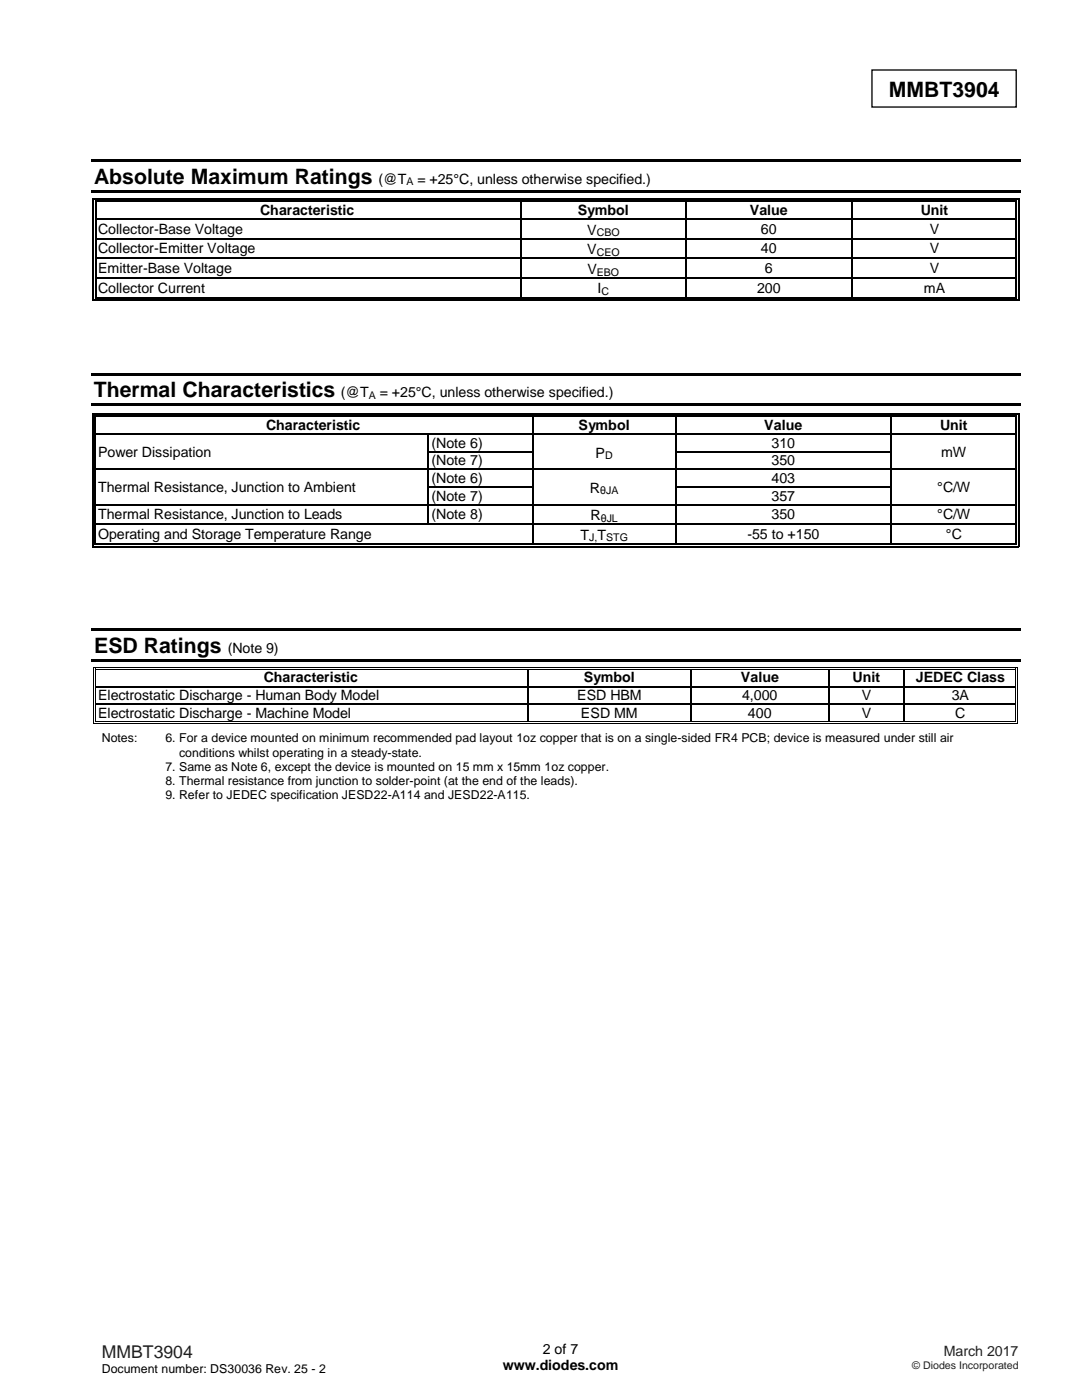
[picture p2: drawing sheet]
<svg xmlns="http://www.w3.org/2000/svg" width="216mm" height="279mm" viewBox="0 0 216 279" stroke-linecap="round" stroke-linejoin="round" font-family="sans-serif">
<defs><g id="words">
<g font-size="4.2">
<text x="177.4" y="19.3">MMBT3904</text>
<text x="18.8" y="36.7">Absolute Maximum Ratings</text>
<text x="18.7" y="79.3">Thermal Characteristics</text>
<text x="18.8" y="130.2">ESD Ratings</text>
</g>
<text font-size="3.5" fill="#231f20" x="20.3" y="270.9">MMBT3904</text>
<g font-size="2.8">
<text x="75.5" y="36.7">(@T</text>
<text x="83.3" y="36.7">= +25°C, unless otherwise specified.)</text>
<text x="19.6" y="46.7">Collector-Base Voltage</text>
<text x="51.9" y="42.9">Characteristic</text>
<text x="115.3" y="42.9">Symbol</text>
<text x="117.2" y="46.8">V</text>
<text x="149.6" y="42.9">Value</text>
<text x="151.8" y="46.7">60</text>
<text x="183.7" y="42.9">Unit</text>
<text x="185.5" y="46.7">V</text>
<text x="19.6" y="50.6">Collector-Emitter Voltage</text>
<text x="117.2" y="50.7">V</text>
<text x="151.8" y="50.6">40</text>
<text x="185.5" y="50.6">V</text>
<text x="19.6" y="54.5">Emitter-Base Voltage</text>
<text x="19.6" y="58.4">Collector Current</text>
<text x="117.2" y="54.7">V</text>
<text x="119.2" y="58.6">I</text>
<text x="151.1" y="58.4">200</text>
<text x="152.6" y="54.5">6</text>
<text x="184.4" y="58.4">mA</text>
<text x="185.5" y="54.5">V</text>
<text x="68" y="79.3">(@T</text>
<text x="75.8" y="79.3">= +25°C, unless otherwise specified.)</text>
<text x="53.1" y="85.8">Characteristic</text>
<text x="86.1" y="89.4">(Note 6)</text>
<text x="115.5" y="85.8">Symbol</text>
<text x="152.5" y="85.8">Value</text>
<text x="153.9" y="89.4">310</text>
<text x="187.6" y="85.8">Unit</text>
<text x="19.6" y="91.1">Power Dissipation</text>
<text x="86.1" y="92.9">(Note 7)</text>
<text x="118.9" y="91.3">P</text>
<text x="153.9" y="92.9">350</text>
<text x="187.8" y="91.1">mW</text>
<text x="19.6" y="98.1">Thermal Resistance, Junction to Ambient</text>
<text x="86.1" y="96.4">(Note 6)</text>
<text x="86.1" y="99.9">(Note 7)</text>
<text x="117.7" y="98.3">R</text>
<text x="153.9" y="96.4">403</text>
<text x="153.9" y="99.9">357</text>
<text x="187" y="98.1">°C/W</text>
<text x="19.6" y="103.6">Thermal Resistance, Junction to Leads</text>
<text x="19.6" y="107.5">Operating and Storage Temperature Range</text>
<text x="86.1" y="103.6">(Note 8)</text>
<text x="115.8" y="107.7">T T</text>
<text x="117.8" y="103.8">R</text>
<text x="149.1" y="107.5">-55 to +150</text>
<text x="153.9" y="103.6">350</text>
<text x="187" y="103.6">°C/W</text>
<text x="188.8" y="107.5">°C</text>
<text x="45.4" y="130.2">(Note 9)</text>
<text x="52.6" y="136.2">Characteristic</text>
<text x="116.5" y="136.2">Symbol</text>
<text x="147.9" y="136.2">Value</text>
<text x="170.1" y="136.2">Unit</text>
<text x="182.7" y="136.2">JEDEC Class</text>
<text x="19.6" y="139.7">Electrostatic Discharge - Human Body Model</text>
<text x="19.6" y="143.2">Electrostatic Discharge - Machine Model</text>
<text x="115.2" y="139.7">ESD HBM</text>
<text x="115.9" y="143.2">ESD MM</text>
<text x="148.1" y="139.7">4,000</text>
<text x="149.2" y="143.2">400</text>
<text x="172" y="139.7">V</text>
<text x="172" y="143.2">V</text>
<text x="189.9" y="139.7">3A</text>
<text x="190.6" y="143.2">C</text>
<text x="100.3" y="273.5">www.diodes.com</text>
<text x="108.3" y="270.2">2 of 7</text>
</g>
<text font-size="2.8" fill="#231f20" x="188.3" y="270.6">March 2017</text>
<g font-size="2.5">
<text x="20.3" y="148.1">Notes:</text>
<text x="33" y="148.1">6. For a device mounted on minimum recommended pad layout 1oz copper that is on a single-sided FR4 PCB; device is measured under still air</text>
<text x="33" y="153.8">7. Same as Note 6, except the device is mounted on 15 mm x 15mm 1oz copper.</text>
<text x="35.7" y="151">conditions whilst operating in a steady-state.</text>
<text x="33" y="156.7">8. Thermal resistance from junction to solder-point (at the end of the leads).</text>
<text x="33" y="159.5">9. Refer to JEDEC specification JESD22-A114 and JESD22-A115.</text>
<text x="20.3" y="274">Document number: DS30036 Rev. 25 - 2</text>
</g>
<g font-size="2.1">
<text x="81.1" y="37">A</text>
<text x="119.1" y="47.2">CBO</text>
<text x="119.1" y="51.1">CEO</text>
<text x="119.1" y="55">EBO</text>
<text x="120" y="58.9">C</text>
<text x="73.6" y="79.6">A</text>
<text x="120.8" y="91.7">D</text>
<text x="119.7" y="98.7">θJA</text>
<text x="119.9" y="104.2">θJL</text>
<text x="117.6" y="108.1">J,</text>
<text x="121" y="108.1">STG</text>
</g>
<text font-size="2.1" fill="#231f20" x="182" y="273.2">© Diodes Incorporated</text>
</g></defs>
<path d="M174 14h28.8v7.4h-28.8z" fill="none" stroke="#000" stroke-width=".26"/>
<g fill="#000">
<path d="M18.3 31.8h185.4v.5h-185.4z" fill-rule="evenodd"/>
<path d="M18.3 38h185.4v.5h-185.4z" fill-rule="evenodd"/>
<path d="M18.5 39.5h.7v.3h-.7z" fill-rule="evenodd"/>
<path d="M103.7 39.5h.8v.3h-.8z" fill-rule="evenodd"/>
<path d="M136.8 39.5h.8v.3h-.8z" fill-rule="evenodd"/>
<path d="M169.9 39.5h.7v.3h-.7z" fill-rule="evenodd"/>
<path d="M202.6 39.5h.8v.3h-.8z" fill-rule="evenodd"/>
<path d="M18.5 39.5h.2v.9h-.2z" fill-rule="evenodd"/>
<path d="M18.5 43.6h.2v.3h-.2z" fill-rule="evenodd"/>
<path d="M18.5 47.5h.2v.3h-.2z" fill-rule="evenodd"/>
<path d="M18.5 51.4h.2v.3h-.2z" fill-rule="evenodd"/>
<path d="M18.5 55.3h.2v.3h-.2z" fill-rule="evenodd"/>
<path d="M19 40.1h.2v.3h-.2z" fill-rule="evenodd"/>
<path d="M19 40.1h.2v.2h-.2z" fill-rule="evenodd"/>
<path d="M19 43.6h.2v.3h-.2z" fill-rule="evenodd"/>
<path d="M19 47.5h.2v.3h-.2z" fill-rule="evenodd"/>
<path d="M19 51.4h.2v.3h-.2z" fill-rule="evenodd"/>
<path d="M19 55.3h.2v.3h-.2z" fill-rule="evenodd"/>
<path d="M19 59.3h.2v.2h-.2z" fill-rule="evenodd"/>
<path d="M19 59.3h.2v.2h-.2z" fill-rule="evenodd"/>
<path d="M103.7 40.3l.3 .1z" fill-rule="evenodd"/>
<path d="M103.7 40.1h.8v.2h-.8z" fill-rule="evenodd"/>
<path d="M103.7 43.6h.3v.3h-.3z" fill-rule="evenodd"/>
<path d="M103.7 47.5h.3v.3h-.3z" fill-rule="evenodd"/>
<path d="M103.7 51.4h.3v.3h-.3z" fill-rule="evenodd"/>
<path d="M103.7 55.3h.3v.3h-.3z" fill-rule="evenodd"/>
<path d="M103.7 59.3h.8v.2h-.8z" fill-rule="evenodd"/>
<path d="M136.8 40.3l.3 .1z" fill-rule="evenodd"/>
<path d="M136.8 40.1h.8v.2h-.8z" fill-rule="evenodd"/>
<path d="M136.8 43.6h.3v.3h-.3z" fill-rule="evenodd"/>
<path d="M136.8 47.5h.3v.3h-.3z" fill-rule="evenodd"/>
<path d="M136.8 51.4h.3v.3h-.3z" fill-rule="evenodd"/>
<path d="M136.8 55.3h.3v.3h-.3z" fill-rule="evenodd"/>
<path d="M136.8 59.3h.8v.2h-.8z" fill-rule="evenodd"/>
<path d="M169.9 40.3l.2 .1z" fill-rule="evenodd"/>
<path d="M169.9 40.1h.7v.2h-.7z" fill-rule="evenodd"/>
<path d="M169.9 43.6h.2v.3h-.2z" fill-rule="evenodd"/>
<path d="M169.9 47.5h.2v.3h-.2z" fill-rule="evenodd"/>
<path d="M169.9 51.4h.2v.3h-.2z" fill-rule="evenodd"/>
<path d="M169.9 55.3h.2v.3h-.2z" fill-rule="evenodd"/>
<path d="M169.9 59.3h.7v.2h-.7z" fill-rule="evenodd"/>
<path d="M202.6 40.1h.3v.3h-.3z" fill-rule="evenodd"/>
<path d="M202.6 40.1h.3v.2h-.3z" fill-rule="evenodd"/>
<path d="M202.6 43.6h.3v.3h-.3z" fill-rule="evenodd"/>
<path d="M202.6 47.5h.3v.3h-.3z" fill-rule="evenodd"/>
<path d="M202.6 51.4h.3v.3h-.3z" fill-rule="evenodd"/>
<path d="M202.6 55.3h.3v.3h-.3z" fill-rule="evenodd"/>
<path d="M202.6 59.3h.3v.2h-.3z" fill-rule="evenodd"/>
<path d="M202.6 59.3h.3v.2h-.3z" fill-rule="evenodd"/>
<path d="M203.2 39.5h.2v.9h-.2z" fill-rule="evenodd"/>
<path d="M203.2 43.6h.2v.3h-.2z" fill-rule="evenodd"/>
<path d="M203.2 47.5h.2v.3h-.2z" fill-rule="evenodd"/>
<path d="M203.2 51.4h.2v.3h-.2z" fill-rule="evenodd"/>
<path d="M203.2 55.3h.2v.3h-.2z" fill-rule="evenodd"/>
<path d="M18.2 74.4h185.5v.5h-185.5z" fill-rule="evenodd"/>
<path d="M18.5 59.3h.2v.7h-.2z" fill-rule="evenodd"/>
<path d="M18.5 59.8h.7v.2h-.7z" fill-rule="evenodd"/>
<path d="M103.7 59.8h.8v.2h-.8z" fill-rule="evenodd"/>
<path d="M136.8 59.8h.8v.2h-.8z" fill-rule="evenodd"/>
<path d="M169.9 59.8h.7v.2h-.7z" fill-rule="evenodd"/>
<path d="M202.6 59.8h.8v.2h-.8z" fill-rule="evenodd"/>
<path d="M203.2 59.3h.2v.7h-.2z" fill-rule="evenodd"/>
<path d="M18.2 80.6h185.5v.5h-185.5z" fill-rule="evenodd"/>
<path d="M18.4 82.5h.3v.8h-.3z" fill-rule="evenodd"/>
<path d="M18.4 82.5h.8v.2h-.8z" fill-rule="evenodd"/>
<path d="M18.4 86.5h.3v.3h-.3z" fill-rule="evenodd"/>
<path d="M18.4 90.1h.3v.2h-.3z" fill-rule="evenodd"/>
<path d="M18.4 93.5h.3v.3h-.3z" fill-rule="evenodd"/>
<path d="M18.4 97h.3v.3h-.3z" fill-rule="evenodd"/>
<path d="M18.9 83h.3v.3h-.3z" fill-rule="evenodd"/>
<path d="M18.9 83h.3v.2h-.3z" fill-rule="evenodd"/>
<path d="M18.9 86.5h.3v.3h-.3z" fill-rule="evenodd"/>
<path d="M18.9 90.1h.3v.2h-.3z" fill-rule="evenodd"/>
<path d="M18.9 93.5h.3v.3h-.3z" fill-rule="evenodd"/>
<path d="M18.9 97h.3v.3h-.3z" fill-rule="evenodd"/>
<path d="M85.2 86.5h.3v.3h-.3z" fill-rule="evenodd"/>
<path d="M85.2 90.1h.3v.2h-.3z" fill-rule="evenodd"/>
<path d="M85.2 93.5h.3v.3h-.3z" fill-rule="evenodd"/>
<path d="M85.2 97h.3v.3h-.3z" fill-rule="evenodd"/>
<path d="M106.1 83.2l.3 .1z" fill-rule="evenodd"/>
<path d="M106.1 82.5h.8v.2h-.8z" fill-rule="evenodd"/>
<path d="M106.1 83h.8v.2h-.8z" fill-rule="evenodd"/>
<path d="M106.1 86.5h.3v.3h-.3z" fill-rule="evenodd"/>
<path d="M106.1 90.1h.3v.2h-.3z" fill-rule="evenodd"/>
<path d="M106.1 93.5h.3v.3h-.3z" fill-rule="evenodd"/>
<path d="M106.1 97h.3v.3h-.3z" fill-rule="evenodd"/>
<path d="M134.7 83.2l.3 .1z" fill-rule="evenodd"/>
<path d="M134.7 82.5h.8v.2h-.8z" fill-rule="evenodd"/>
<path d="M134.7 83h.8v.2h-.8z" fill-rule="evenodd"/>
<path d="M134.7 86.5h.3v.3h-.3z" fill-rule="evenodd"/>
<path d="M134.7 90.1h.3v.2h-.3z" fill-rule="evenodd"/>
<path d="M134.7 93.5h.3v.3h-.3z" fill-rule="evenodd"/>
<path d="M134.7 97h.3v.3h-.3z" fill-rule="evenodd"/>
<path d="M177.6 83.2l.2 .1z" fill-rule="evenodd"/>
<path d="M177.6 82.5h.7v.2h-.7z" fill-rule="evenodd"/>
<path d="M177.6 83h.7v.2h-.7z" fill-rule="evenodd"/>
<path d="M177.6 86.5h.2v.3h-.2z" fill-rule="evenodd"/>
<path d="M177.6 90.1h.2v.2h-.2z" fill-rule="evenodd"/>
<path d="M177.6 93.5h.2v.3h-.2z" fill-rule="evenodd"/>
<path d="M177.6 97h.2v.3h-.2z" fill-rule="evenodd"/>
<path d="M202.6 82.5h.8v.2h-.8z" fill-rule="evenodd"/>
<path d="M202.6 83h.3v.3h-.3z" fill-rule="evenodd"/>
<path d="M202.6 83h.3v.2h-.3z" fill-rule="evenodd"/>
<path d="M202.6 86.5h.3v.3h-.3z" fill-rule="evenodd"/>
<path d="M202.6 90.1h.3v.2h-.3z" fill-rule="evenodd"/>
<path d="M202.6 93.5h.3v.3h-.3z" fill-rule="evenodd"/>
<path d="M202.6 97h.3v.3h-.3z" fill-rule="evenodd"/>
<path d="M203.1 82.5h.3v.8h-.3z" fill-rule="evenodd"/>
<path d="M203.1 86.5h.3v.3h-.3z" fill-rule="evenodd"/>
<path d="M203.1 90.1h.3v.2h-.3z" fill-rule="evenodd"/>
<path d="M203.1 93.5h.3v.3h-.3z" fill-rule="evenodd"/>
<path d="M203.1 97h.3v.3h-.3z" fill-rule="evenodd"/>
<path d="M18.4 100.6h.3v.2h-.3z" fill-rule="evenodd"/>
<path d="M18.4 104.5h.3v.3h-.3z" fill-rule="evenodd"/>
<path d="M18.4 108.4h.3v.8h-.3z" fill-rule="evenodd"/>
<path d="M18.4 108.9h.8v.3h-.8z" fill-rule="evenodd"/>
<path d="M18.9 100.6h.3v.2h-.3z" fill-rule="evenodd"/>
<path d="M18.9 104.5h.3v.3h-.3z" fill-rule="evenodd"/>
<path d="M18.9 108.4h.3v.3h-.3z" fill-rule="evenodd"/>
<path d="M18.9 108.4h.3v.3h-.3z" fill-rule="evenodd"/>
<path d="M85.2 100.6h.3v.2h-.3z" fill-rule="evenodd"/>
<path d="M85.2 104.5h.3v.3h-.3z" fill-rule="evenodd"/>
<path d="M106.1 100.6h.3v.2h-.3z" fill-rule="evenodd"/>
<path d="M106.1 104.5h.3v.3h-.3z" fill-rule="evenodd"/>
<path d="M106.1 108.4h.8v.3h-.8z" fill-rule="evenodd"/>
<path d="M106.1 108.9h.8v.3h-.8z" fill-rule="evenodd"/>
<path d="M134.7 100.6h.3v.2h-.3z" fill-rule="evenodd"/>
<path d="M134.7 104.5h.3v.3h-.3z" fill-rule="evenodd"/>
<path d="M134.7 108.4h.8v.3h-.8z" fill-rule="evenodd"/>
<path d="M134.7 108.9h.8v.3h-.8z" fill-rule="evenodd"/>
<path d="M177.6 100.6h.2v.2h-.2z" fill-rule="evenodd"/>
<path d="M177.6 104.5h.2v.3h-.2z" fill-rule="evenodd"/>
<path d="M177.6 108.4h.7v.3h-.7z" fill-rule="evenodd"/>
<path d="M177.6 108.9h.7v.3h-.7z" fill-rule="evenodd"/>
<path d="M202.6 100.6h.3v.2h-.3z" fill-rule="evenodd"/>
<path d="M202.6 104.5h.3v.3h-.3z" fill-rule="evenodd"/>
<path d="M202.6 108.9h.8v.3h-.8z" fill-rule="evenodd"/>
<path d="M202.6 108.4h.3v.3h-.3z" fill-rule="evenodd"/>
<path d="M202.6 108.4h.3v.3h-.3z" fill-rule="evenodd"/>
<path d="M203.1 100.6h.3v.2h-.3z" fill-rule="evenodd"/>
<path d="M203.1 104.5h.3v.3h-.3z" fill-rule="evenodd"/>
<path d="M203.1 108.4h.3v.8h-.3z" fill-rule="evenodd"/>
<path d="M18.3 125.4h185.4v.5h-185.4z" fill-rule="evenodd"/>
<path d="M18.3 131.5h185.4v.6h-185.4z" fill-rule="evenodd"/>
<path d="M18.5 133.1h.2v.6h-.2z" fill-rule="evenodd"/>
<path d="M18.5 133.1h.5v.2h-.5z" fill-rule="evenodd"/>
<path d="M18.5 136.9h.2v.2h-.2z" fill-rule="evenodd"/>
<path d="M18.9 133.5h.1v.2h-.1z" fill-rule="evenodd"/>
<path d="M18.9 133.5h.1v.1h-.1z" fill-rule="evenodd"/>
<path d="M18.9 136.9h.1v.2h-.1z" fill-rule="evenodd"/>
<path d="M105.2 133.6l.3 .1z" fill-rule="evenodd"/>
<path d="M105.2 133.1h.5v.2h-.5z" fill-rule="evenodd"/>
<path d="M105.2 133.5h.5v.1h-.5z" fill-rule="evenodd"/>
<path d="M105.2 136.9h.3v.2h-.3z" fill-rule="evenodd"/>
<path d="M137.7 133.6l.3 .1z" fill-rule="evenodd"/>
<path d="M137.7 133.1h.5v.2h-.5z" fill-rule="evenodd"/>
<path d="M137.7 133.5h.5v.1h-.5z" fill-rule="evenodd"/>
<path d="M137.7 136.9h.3v.2h-.3z" fill-rule="evenodd"/>
<path d="M165.3 133.6l.2 .1z" fill-rule="evenodd"/>
<path d="M165.3 133.1h.5v.2h-.5z" fill-rule="evenodd"/>
<path d="M165.3 133.5h.5v.1h-.5z" fill-rule="evenodd"/>
<path d="M165.3 136.9h.2v.2h-.2z" fill-rule="evenodd"/>
<path d="M180.2 133.6l.3 .1z" fill-rule="evenodd"/>
<path d="M180.2 133.1h.6v.2h-.6z" fill-rule="evenodd"/>
<path d="M180.2 133.5h.6v.1h-.6z" fill-rule="evenodd"/>
<path d="M180.2 136.9h.3v.2h-.3z" fill-rule="evenodd"/>
<path d="M202.6 133.1h.6v.2h-.6z" fill-rule="evenodd"/>
<path d="M202.6 133.5h.2v.2h-.2z" fill-rule="evenodd"/>
<path d="M202.6 133.5h.2v.1h-.2z" fill-rule="evenodd"/>
<path d="M202.6 136.9h.2v.2h-.2z" fill-rule="evenodd"/>
<path d="M203 133.1h.2v.6h-.2z" fill-rule="evenodd"/>
<path d="M203 136.9h.2v.2h-.2z" fill-rule="evenodd"/>
<path d="M18.5 140.4h.2v.2h-.2z" fill-rule="evenodd"/>
<path d="M18.5 143.9h.2v.5h-.2z" fill-rule="evenodd"/>
<path d="M18.5 144.2h.5v.2h-.5z" fill-rule="evenodd"/>
<path d="M18.9 140.4h.1v.2h-.1z" fill-rule="evenodd"/>
<path d="M18.9 143.9h.1v.2h-.1z" fill-rule="evenodd"/>
<path d="M18.9 143.9h.1v.2h-.1z" fill-rule="evenodd"/>
<path d="M105.2 140.4h.3v.2h-.3z" fill-rule="evenodd"/>
<path d="M105.2 143.9h.5v.2h-.5z" fill-rule="evenodd"/>
<path d="M105.2 144.2h.5v.2h-.5z" fill-rule="evenodd"/>
<path d="M137.7 140.4h.3v.2h-.3z" fill-rule="evenodd"/>
<path d="M137.7 143.9h.5v.2h-.5z" fill-rule="evenodd"/>
<path d="M137.7 144.2h.5v.2h-.5z" fill-rule="evenodd"/>
<path d="M165.3 140.4h.2v.2h-.2z" fill-rule="evenodd"/>
<path d="M165.3 143.9h.5v.2h-.5z" fill-rule="evenodd"/>
<path d="M165.3 144.2h.5v.2h-.5z" fill-rule="evenodd"/>
<path d="M180.2 140.4h.3v.2h-.3z" fill-rule="evenodd"/>
<path d="M180.2 143.9h.6v.2h-.6z" fill-rule="evenodd"/>
<path d="M180.2 144.2h.6v.2h-.6z" fill-rule="evenodd"/>
<path d="M202.6 140.4h.2v.2h-.2z" fill-rule="evenodd"/>
<path d="M202.6 144.2h.6v.2h-.6z" fill-rule="evenodd"/>
<path d="M202.6 143.9h.2v.2h-.2z" fill-rule="evenodd"/>
<path d="M202.6 143.9h.2v.2h-.2z" fill-rule="evenodd"/>
<path d="M203 140.4h.2v.2h-.2z" fill-rule="evenodd"/>
<path d="M203 143.9h.2v.5h-.2z" fill-rule="evenodd"/>
</g>
<g fill="none" stroke="#000" stroke-width=".25">
<path d="M19.2 39.7h84.5M104.5 39.7h32.3M137.6 39.7h32.3M170.6 39.7h32M18.6 40.4v3.2M18.6 43.9v3.6M18.6 47.8v3.6M18.6 51.7v3.6M18.6 55.6v3.7M19.1 40.4v3.2M19.1 43.9v3.6M19.1 47.8v3.6"/>
<path d="M19.1 51.7v3.6M19.1 55.6v3.7M19.2 40.2h84.5M19.2 43.7h84.5M19.2 47.6h84.5M19.2 51.6h84.5M19.2 55.5h84.5M19.2 59.9h84.5M19.2 59.4h84.5M103.9 40.4v3.2M103.9 43.9v3.6M103.9 47.8v3.6"/>
<path d="M103.9 51.7v3.6M103.9 55.6v3.7M104 43.7h32.8M104 47.6h32.8M104 51.6h32.8M104 55.5h32.8M104.5 40.2h32.3M104.5 59.9h32.3M104.5 59.4h32.3M136.9 40.4v3.2M136.9 43.9v3.6M136.9 47.8v3.6"/>
<path d="M136.9 51.7v3.6M136.9 55.6v3.7M137.1 43.7h32.8M137.1 47.6h32.8M137.1 51.6h32.8M137.1 55.5h32.8M137.6 40.2h32.3M137.6 59.9h32.3M137.6 59.4h32.3M170 40.4v3.2M170 43.9v3.6M170 47.8v3.6"/>
<path d="M170 51.7v3.6M170 55.6v3.7M170.1 43.7h32.5M170.1 47.6h32.5M170.1 51.6h32.5M170.1 55.5h32.5M170.6 40.2h32M170.6 59.9h32M170.6 59.4h32M202.8 40.4v3.2M202.8 43.9v3.6M202.8 47.8v3.6"/>
<path d="M202.8 51.7v3.6M202.8 55.6v3.7M203.3 40.4v3.2M203.3 43.9v3.6M203.3 47.8v3.6M203.3 51.7v3.6M203.3 55.6v3.7M18.5 83.3v3.2M18.5 86.8v3.3M18.5 90.3v3.2M18.5 93.8v3.2M18.5 97.3v3.3"/>
<path d="M19 83.3v3.2M19 86.8v3.3M19 90.3v3.2M19 93.8v3.2M19 97.3v3.3M19.2 82.6h86.9M19.2 83.1h86.9M19.2 86.7h66M19.2 93.7h66M85.4 86.8v3.3M85.4 90.3v3.2M85.4 93.8v3.2"/>
<path d="M85.4 97.3v3.3M85.5 86.7h20.6M85.5 90.2h20.6M85.5 93.7h20.6M85.5 97.2h20.6M106.3 83.3v3.2M106.3 86.8v3.3M106.3 90.3v3.2M106.3 93.8v3.2M106.3 97.3v3.3M106.4 86.7h28.3M106.4 93.7h28.3"/>
<path d="M106.9 82.6h27.8M106.9 83.1h27.8M134.9 83.3v3.2M134.9 86.8v3.3M134.9 90.3v3.2M134.9 93.8v3.2M134.9 97.3v3.3M135 86.7h42.6M135 90.2h42.6M135 93.7h42.6M135 97.2h42.6M135.5 82.6h42.1"/>
<path d="M135.5 83.1h42.1M177.7 83.3v3.2M177.7 86.8v3.3M177.7 90.3v3.2M177.7 93.8v3.2M177.7 97.3v3.3M177.8 86.7h24.8M177.8 93.7h24.8M178.3 82.6h24.3M178.3 83.1h24.3M202.7 83.3v3.2M202.7 86.8v3.3"/>
<path d="M202.7 90.3v3.2M202.7 93.8v3.2M202.7 97.3v3.3M203.2 83.3v3.2M203.2 86.8v3.3M203.2 90.3v3.2M203.2 93.8v3.2M203.2 97.3v3.3M18.5 100.8v3.7M18.5 104.8v3.6M19 100.8v3.7M19 104.8v3.6"/>
<path d="M19.2 100.7h66M19.2 104.6h66M19.2 109.1h86.9M19.2 108.6h86.9M85.4 100.8v3.7M85.5 100.7h20.6M85.5 104.6h20.6M106.3 100.8v3.7M106.3 104.8v3.6M106.4 100.7h28.3M106.4 104.6h28.3M106.9 109.1h27.8"/>
<path d="M106.9 108.6h27.8M134.9 100.8v3.7M134.9 104.8v3.6M135 100.7h42.6M135 104.6h42.6M135.5 109.1h42.1M135.5 108.6h42.1M177.7 100.8v3.7M177.7 104.8v3.6M177.8 100.7h24.8M177.8 104.6h24.8M178.3 109.1h24.3"/>
<path d="M178.3 108.6h24.3M202.7 100.8v3.7M202.7 104.8v3.6M203.2 100.8v3.7M203.2 104.8v3.6M19 137h86.2M105.3 133.7v3.2M105.3 137.1v3.3M105.5 137h32.2M137.9 133.7v3.2M137.9 137.1v3.3M138 137h27.3"/>
<path d="M165.4 133.7v3.2M165.4 137.1v3.3M165.5 137h14.7M180.4 133.7v3.2M180.4 137.1v3.3M180.5 137h22.1M19 140.5h86.2M105.3 140.6v3.3M105.5 140.5h32.2M137.9 140.6v3.3M138 140.5h27.3M165.4 140.6v3.3"/>
<path d="M165.5 140.5h14.7M180.4 140.6v3.3M180.5 140.5h22.1"/>
</g>
<g fill="none" stroke="#000" stroke-width=".2">
<path d="M18.6 133.7v3.2M18.6 137.1v3.3M19 133.7v3.2M19 137.1v3.3M19 133.2h86.2M19 133.5h86.2M105.7 133.2h32M105.7 133.5h32M138.2 133.2h27.1M138.2 133.5h27.1M165.8 133.2h14.4M165.8 133.5h14.4"/>
<path d="M180.8 133.2h21.8M180.8 133.5h21.8M202.7 133.7v3.2M202.7 137.1v3.3M203.1 133.7v3.2M203.1 137.1v3.3M18.6 140.6v3.3M19 140.6v3.3M19 144.3h86.2M19 144h86.2M105.7 144.3h32M105.7 144h32"/>
<path d="M138.2 144.3h27.1M138.2 144h27.1M165.8 144.3h14.4M165.8 144h14.4M180.8 144.3h21.8M180.8 144h21.8M202.7 140.6v3.3M203.1 140.6v3.3"/>
</g>
<use href="#words"/>
</svg>
